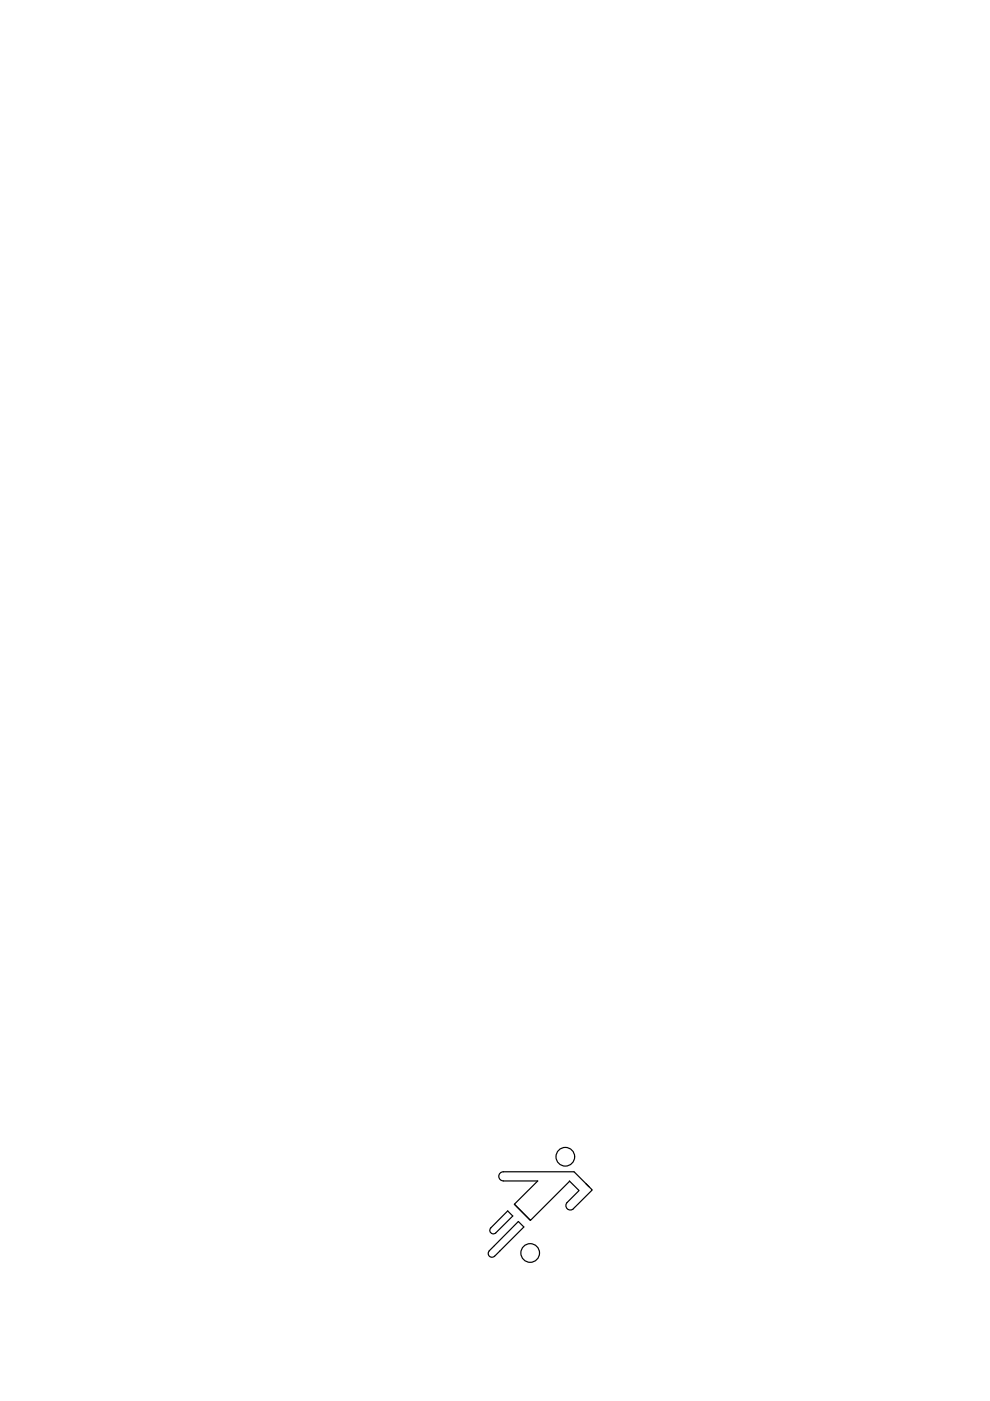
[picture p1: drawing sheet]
<svg xmlns="http://www.w3.org/2000/svg" width="210mm" height="297mm" viewBox="0 0 210 297" stroke-linecap="round" stroke-linejoin="round" font-family="sans-serif">
<!-- layer: 0 -->
<g fill="none" stroke="#000" stroke-width=".25">
<path d="M106.7 250.4h7.3l-4.9 4.9 3.4 3.4 8.3-8.3M106.7 250.4a.96 .96 0 0 1-.9-1 .96 .96 0 0 1 .9-1h15l3.2 3.2M107.6 256.7l1.1 1.1-3.6 3.6a.75 .75 0 0 1-1 0 .75 .75 0 0 1 0-1.1zM109.1 255.3l3.4 3.4M120.3 254.9a.94 .94 0 0 0 0 1.4 .94 .94 0 0 0 1.3 0M120.7 250.4l2.1 2-2.6 2.6M124.2 251l1.4 1.3-4 4M104.9 266.3a.8 .8 0 0 1-1.2 0 .8 .8 0 0 1 0-1.1l6.2-6.2 1.2 1.1-6.2 6.2"/>
<circle cx="119.9" cy="245.3" r="1.98"/>
<circle cx="112.4" cy="265.7" r="1.98"/>
</g>
</svg>
